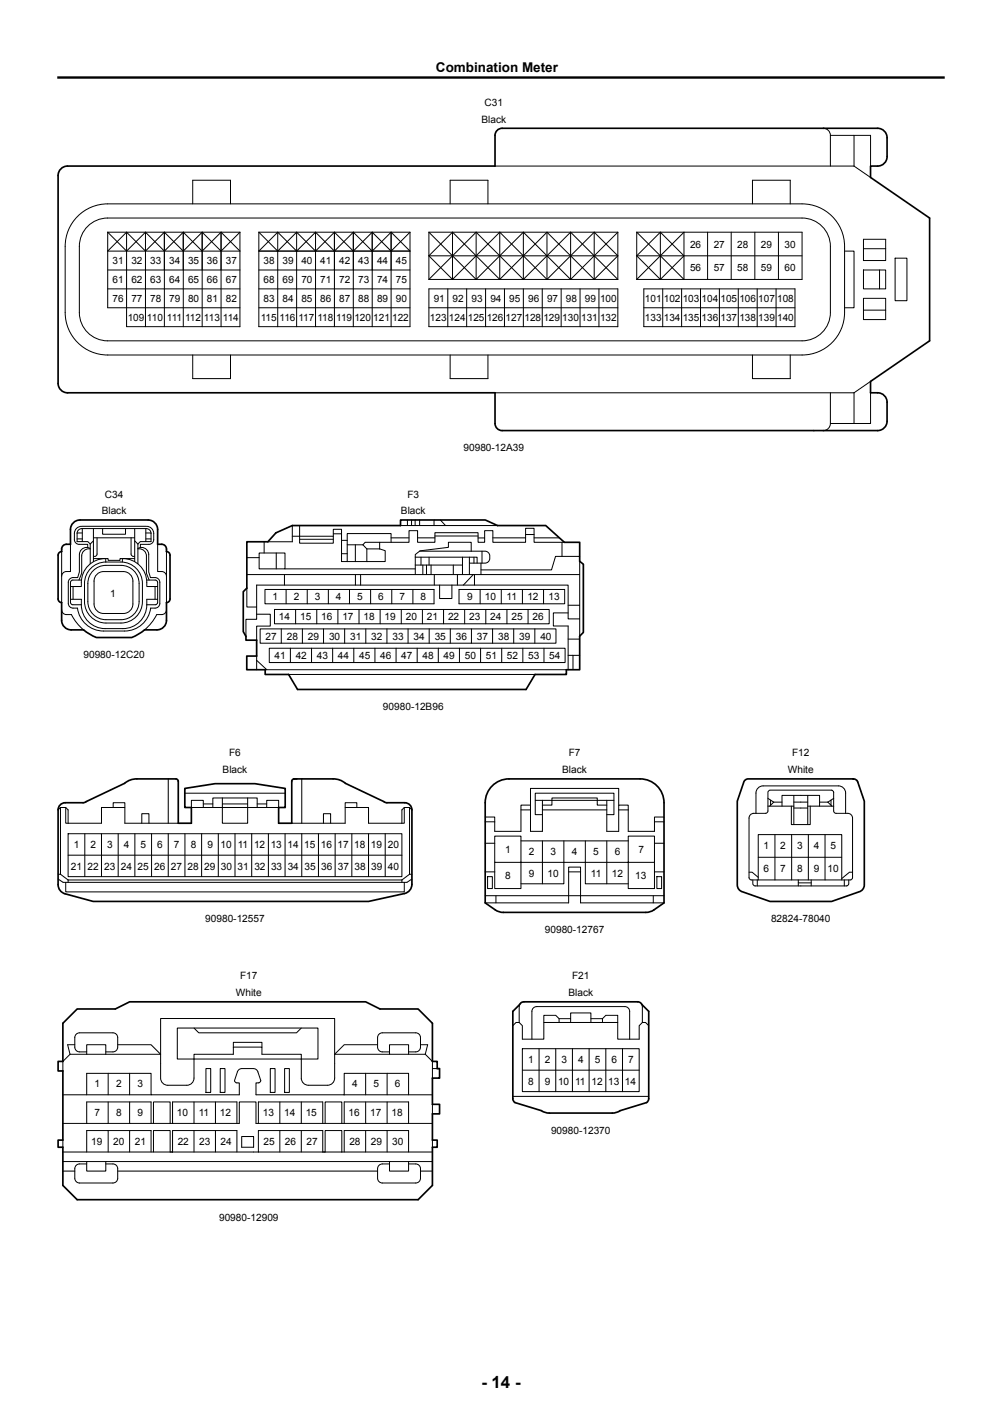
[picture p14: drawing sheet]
<svg xmlns="http://www.w3.org/2000/svg" width="210mm" height="297mm" viewBox="0 0 210 297" stroke-linecap="round" stroke-linejoin="round" font-family="sans-serif">
<defs><g id="words">
<text font-size="3.5" x="100.9" y="290.9">- 14 -</text>
<text font-size="2.8" x="91.4" y="15.1">Combination Meter</text>
<g font-size="2.1">
<text x="101.6" y="22.2">C31</text>
<text x="100.9" y="25.7">Black</text>
<text x="144.6" y="51.9">26</text>
<text x="149.6" y="51.9">27</text>
<text x="154.5" y="51.9">28</text>
<text x="159.5" y="51.9">29</text>
<text x="164.4" y="51.9">30</text>
<text x="23.6" y="55.3">31</text>
<text x="23.6" y="59.3">61</text>
<text x="27.5" y="55.3">32</text>
<text x="27.5" y="59.3">62</text>
<text x="31.5" y="55.3">33</text>
<text x="31.5" y="59.3">63</text>
<text x="35.5" y="55.3">34</text>
<text x="35.5" y="59.3">64</text>
<text x="39.4" y="55.3">35</text>
<text x="39.4" y="59.3">65</text>
<text x="43.4" y="55.3">36</text>
<text x="43.4" y="59.3">66</text>
<text x="47.3" y="59.3">67</text>
<text x="47.3" y="55.3">37</text>
<text x="55.3" y="59.3">68</text>
<text x="55.3" y="55.3">38</text>
<text x="59.2" y="59.3">69</text>
<text x="59.2" y="55.3">39</text>
<text x="63.2" y="59.3">70</text>
<text x="63.2" y="55.3">40</text>
<text x="67.1" y="59.3">71</text>
<text x="67.1" y="55.3">41</text>
<text x="71.1" y="59.3">72</text>
<text x="71.1" y="55.3">42</text>
<text x="75.1" y="59.3">73</text>
<text x="75.1" y="55.3">43</text>
<text x="79" y="59.3">74</text>
<text x="79" y="55.3">44</text>
<text x="83" y="59.3">75</text>
<text x="83" y="55.3">45</text>
<text x="144.6" y="56.9">56</text>
<text x="149.6" y="56.9">57</text>
<text x="154.5" y="56.9">58</text>
<text x="159.5" y="56.9">59</text>
<text x="164.4" y="56.9">60</text>
<text x="23.6" y="63.2">76</text>
<text x="27.5" y="63.2">77</text>
<text x="31.5" y="63.2">78</text>
<text x="35.5" y="63.2">79</text>
<text x="39.4" y="63.2">80</text>
<text x="43.4" y="63.2">81</text>
<text x="47.3" y="63.2">82</text>
<text x="55.3" y="63.2">83</text>
<text x="59.2" y="63.2">84</text>
<text x="63.2" y="63.2">85</text>
<text x="67.1" y="63.2">86</text>
<text x="71.1" y="63.2">87</text>
<text x="75.1" y="63.2">88</text>
<text x="79" y="63.2">89</text>
<text x="83" y="63.2">90</text>
<text x="90.9" y="63.2">91</text>
<text x="94.9" y="63.2">92</text>
<text x="98.8" y="63.2">93</text>
<text x="102.8" y="63.2">94</text>
<text x="106.7" y="63.2">95</text>
<text x="110.7" y="63.2">96</text>
<text x="114.7" y="63.2">97</text>
<text x="118.6" y="63.2">98</text>
<text x="122.6" y="63.2">99</text>
<text x="125.8" y="63.2">100</text>
<text x="135.2" y="63.2">101</text>
<text x="139.1" y="63.2">102</text>
<text x="143.1" y="63.2">103</text>
<text x="147" y="63.2">104</text>
<text x="151" y="63.2">105</text>
<text x="155" y="63.2">106</text>
<text x="158.9" y="63.2">107</text>
<text x="162.9" y="63.2">108</text>
<text x="26.8" y="67.2">109</text>
<text x="30.8" y="67.2">110</text>
<text x="35" y="67.2">111</text>
<text x="38.8" y="67.2">112</text>
<text x="42.8" y="67.2">113</text>
<text x="46.7" y="67.2">114</text>
<text x="54.6" y="67.2">115</text>
<text x="58.6" y="67.2">116</text>
<text x="62.6" y="67.2">117</text>
<text x="66.5" y="67.2">118</text>
<text x="70.5" y="67.2">119</text>
<text x="74.3" y="67.2">120</text>
<text x="78.2" y="67.2">121</text>
<text x="82.2" y="67.2">122</text>
<text x="90.1" y="67.2">123</text>
<text x="94.1" y="67.2">124</text>
<text x="98" y="67.2">125</text>
<text x="102" y="67.2">126</text>
<text x="106" y="67.2">127</text>
<text x="109.9" y="67.2">128</text>
<text x="113.9" y="67.2">129</text>
<text x="117.8" y="67.2">130</text>
<text x="121.8" y="67.2">131</text>
<text x="125.8" y="67.2">132</text>
<text x="135.2" y="67.2">133</text>
<text x="139.1" y="67.2">134</text>
<text x="143.1" y="67.2">135</text>
<text x="147" y="67.2">136</text>
<text x="151" y="67.2">137</text>
<text x="155" y="67.2">138</text>
<text x="158.9" y="67.2">139</text>
<text x="162.9" y="67.2">140</text>
<text x="97.1" y="94.6">90980-12A39</text>
<text x="21.3" y="107.8">Black</text>
<text x="22" y="104.3">C34</text>
<text x="84" y="107.8">Black</text>
<text x="85.4" y="104.3">F3</text>
<text x="23.1" y="125.1">1</text>
<text x="57.1" y="125.8">1</text>
<text x="61.6" y="125.8">2</text>
<text x="66" y="125.8">3</text>
<text x="70.4" y="125.8">4</text>
<text x="74.8" y="125.8">5</text>
<text x="79.3" y="125.8">6</text>
<text x="83.7" y="125.8">7</text>
<text x="88.1" y="125.8">8</text>
<text x="97.9" y="125.8">9</text>
<text x="101.6" y="125.8">10</text>
<text x="106.2" y="125.8">11</text>
<text x="110.5" y="125.8">12</text>
<text x="115" y="125.8">13</text>
<text x="58.5" y="130">14</text>
<text x="62.9" y="130">15</text>
<text x="67.3" y="130">16</text>
<text x="71.8" y="130">17</text>
<text x="76.2" y="130">18</text>
<text x="80.6" y="130">19</text>
<text x="85" y="130">20</text>
<text x="89.5" y="130">21</text>
<text x="93.9" y="130">22</text>
<text x="98.3" y="130">23</text>
<text x="102.8" y="130">24</text>
<text x="107.2" y="130">25</text>
<text x="111.6" y="130">26</text>
<text x="17.5" y="138">90980-12C20</text>
<text x="55.7" y="134.1">27</text>
<text x="60.1" y="134.1">28</text>
<text x="64.5" y="134.1">29</text>
<text x="69" y="134.1">30</text>
<text x="73.4" y="134.1">31</text>
<text x="77.8" y="134.1">32</text>
<text x="82.2" y="134.1">33</text>
<text x="86.7" y="134.1">34</text>
<text x="91.1" y="134.1">35</text>
<text x="95.5" y="134.1">36</text>
<text x="100" y="134.1">37</text>
<text x="104.4" y="134.1">38</text>
<text x="108.8" y="134.1">39</text>
<text x="113.2" y="134.1">40</text>
<text x="57.5" y="138.1">41</text>
<text x="62" y="138.1">42</text>
<text x="66.4" y="138.1">43</text>
<text x="70.8" y="138.1">44</text>
<text x="75.3" y="138.1">45</text>
<text x="79.7" y="138.1">46</text>
<text x="84.1" y="138.1">47</text>
<text x="88.5" y="138.1">48</text>
<text x="93" y="138.1">49</text>
<text x="97.4" y="138.1">50</text>
<text x="101.8" y="138.1">51</text>
<text x="106.3" y="138.1">52</text>
<text x="110.7" y="138.1">53</text>
<text x="115.1" y="138.1">54</text>
<text x="80.3" y="148.9">90980-12B96</text>
<text x="48" y="158.6">F6</text>
<text x="119.2" y="158.6">F7</text>
<text x="166" y="158.6">F12</text>
<text x="46.7" y="162.1">Black</text>
<text x="117.8" y="162.1">Black</text>
<text x="165.1" y="162.1">White</text>
<text x="15.5" y="177.8">1</text>
<text x="19" y="177.8">2</text>
<text x="22.5" y="177.8">3</text>
<text x="26" y="177.8">4</text>
<text x="29.5" y="177.8">5</text>
<text x="33" y="177.8">6</text>
<text x="36.5" y="177.8">7</text>
<text x="40" y="177.8">8</text>
<text x="43.5" y="177.8">9</text>
<text x="46.2" y="177.8">10</text>
<text x="49.8" y="177.8">11</text>
<text x="53.2" y="177.8">12</text>
<text x="56.7" y="177.8">13</text>
<text x="60.2" y="177.8">14</text>
<text x="63.7" y="177.8">15</text>
<text x="67.2" y="177.8">16</text>
<text x="70.7" y="177.8">17</text>
<text x="74.2" y="177.8">18</text>
<text x="77.7" y="177.8">19</text>
<text x="81.3" y="177.8">20</text>
<text x="105.9" y="178.8">1</text>
<text x="110.9" y="179.3">2</text>
<text x="115.4" y="179.3">3</text>
<text x="119.8" y="179.3">4</text>
<text x="124.3" y="179.3">5</text>
<text x="128.8" y="179.3">6</text>
<text x="133.8" y="178.8">7</text>
<text x="160" y="178">1</text>
<text x="163.5" y="178">2</text>
<text x="167" y="178">3</text>
<text x="170.5" y="178">4</text>
<text x="174" y="178">5</text>
<text x="14.8" y="182.3">21</text>
<text x="18.3" y="182.3">22</text>
<text x="21.8" y="182.3">23</text>
<text x="25.3" y="182.3">24</text>
<text x="28.8" y="182.3">25</text>
<text x="32.3" y="182.3">26</text>
<text x="35.8" y="182.3">27</text>
<text x="39.3" y="182.3">28</text>
<text x="42.8" y="182.3">29</text>
<text x="46.3" y="182.3">30</text>
<text x="49.8" y="182.3">31</text>
<text x="53.3" y="182.3">32</text>
<text x="56.8" y="182.3">33</text>
<text x="60.3" y="182.3">34</text>
<text x="63.8" y="182.3">35</text>
<text x="67.3" y="182.3">36</text>
<text x="70.8" y="182.3">37</text>
<text x="74.3" y="182.3">38</text>
<text x="77.8" y="182.3">39</text>
<text x="81.3" y="182.3">40</text>
<text x="105.9" y="184.3">8</text>
<text x="110.9" y="183.8">9</text>
<text x="114.8" y="183.8">10</text>
<text x="123.8" y="183.8">11</text>
<text x="128.2" y="183.8">12</text>
<text x="133.1" y="184.3">13</text>
<text x="160" y="182.8">6</text>
<text x="163.5" y="182.8">7</text>
<text x="167" y="182.8">8</text>
<text x="170.5" y="182.8">9</text>
<text x="173.4" y="182.8">10</text>
<text x="43" y="193.3">90980-12557</text>
<text x="114.2" y="195.6">90980-12767</text>
<text x="161.6" y="193.3">82824-78040</text>
<text x="49.4" y="208.8">White</text>
<text x="50.3" y="205.3">F17</text>
<text x="119.1" y="208.8">Black</text>
<text x="119.9" y="205.3">F21</text>
<text x="19.8" y="227.9">1</text>
<text x="24.3" y="227.9">2</text>
<text x="28.8" y="227.9">3</text>
<text x="73.8" y="227.9">4</text>
<text x="78.3" y="227.9">5</text>
<text x="82.8" y="227.9">6</text>
<text x="110.7" y="222.9">1</text>
<text x="110.7" y="227.4">8</text>
<text x="114.2" y="222.9">2</text>
<text x="114.2" y="227.4">9</text>
<text x="117" y="227.4">10</text>
<text x="117.7" y="222.9">3</text>
<text x="120.5" y="227.4">11</text>
<text x="121.2" y="222.9">4</text>
<text x="123.9" y="227.4">12</text>
<text x="124.7" y="222.9">5</text>
<text x="127.4" y="227.4">13</text>
<text x="128.2" y="222.9">6</text>
<text x="130.9" y="227.4">14</text>
<text x="131.7" y="222.9">7</text>
<text x="19.8" y="233.9">7</text>
<text x="24.3" y="233.9">8</text>
<text x="28.8" y="233.9">9</text>
<text x="37.1" y="233.9">10</text>
<text x="41.7" y="233.9">11</text>
<text x="46.1" y="233.9">12</text>
<text x="55.1" y="233.9">13</text>
<text x="59.6" y="233.9">14</text>
<text x="64.1" y="233.9">15</text>
<text x="73.1" y="233.9">16</text>
<text x="77.6" y="233.9">17</text>
<text x="82.1" y="233.9">18</text>
<text x="19.1" y="239.9">19</text>
<text x="23.8" y="239.9">20</text>
<text x="28.2" y="239.9">21</text>
<text x="37.2" y="239.9">22</text>
<text x="41.7" y="239.9">23</text>
<text x="46.2" y="239.9">24</text>
<text x="55.2" y="239.9">25</text>
<text x="59.7" y="239.9">26</text>
<text x="64.2" y="239.9">27</text>
<text x="73.2" y="239.9">28</text>
<text x="77.7" y="239.9">29</text>
<text x="82.2" y="239.9">30</text>
<text x="115.5" y="237.7">90980-12370</text>
<text x="45.9" y="255.8">90980-12909</text>
</g>
</g></defs>
<g fill="none" stroke="#000" stroke-width=".21">
<path d="M103.7 34.8h75.3M172.6 26.9a1.48 1.48 0 0 1 1.4 1.5M174 28.4v6.4M174 28.4h8.5v6.4M179 28.4v6.4M179 34.8l3.4 2.4M16.3 45.3a8.9 8.9 0 0 1 6.3-2.6h145.5a8.9 8.9 0 0 1 8.9 8.9v13.9a8.9 8.9 0 0 1-8.9 8.9h-145.5a8.9 8.9 0 0 1-8.9-8.9v-13.9a8.9 8.9 0 0 1 2.6-6.3zM18.4 47.4a5.9 5.9 0 0 1 4.2-1.7h145.5a5.9 5.9 0 0 1 5.9 5.9v13.9a5.9 5.9 0 0 1-5.9 5.9h-145.5a5.9 5.9 0 0 1-6-5.9v-13.9a5.9 5.9 0 0 1 1.8-4.2zM22.6 48.7v15.8h27.7M22.6 56.6h27.7M22.6 48.7h27.7M26.5 48.7v19.8h23.8v-19.8"/>
<path d="M26.5 48.7l-3.9 3.9h27.7l-4-3.9M30.5 48.7v19.8M30.5 48.7l3.9 3.9 4-3.9M30.5 48.7l-4 3.9-3.9-3.9M34.4 48.7v19.8M34.4 48.7l-3.9 3.9-4-3.9M38.4 48.7v19.8M40.4 42.7v-4.9h7.9v4.9M42.4 48.7v19.8M42.4 48.7l-4 3.9-4-3.9M46.3 48.7v19.8M46.3 48.7l-3.9 3.9-4-3.9"/>
<path d="M50.3 48.7l-4 3.9-3.9-3.9M54.2 48.7v19.8h31.7v-19.8M54.2 56.6h31.7M54.2 48.7h31.7M58.2 48.7l-4 3.9h31.7l-3.9-3.9M58.2 48.7v19.8M62.2 48.7v19.8M62.2 48.7l-4 3.9-4-3.9M66.1 48.7v19.8M66.1 48.7l-3.9 3.9-4-3.9M70.1 48.7v19.8M70.1 48.7l-4 3.9-3.9-3.9"/>
<path d="M74 48.7v19.8M74 48.7l-3.9 3.9-4-3.9M78 48.7v19.8M78 48.7l-4 3.9-3.9-3.9M82 48.7v19.8M82 48.7l-4 3.9-4-3.9M85.9 48.7l-3.9 3.9-4-3.9M89.9 48.7h39.6M89.9 58.6h39.6M89.9 53.6h39.6M89.9 48.7v9.9M89.9 48.7l9.9 9.9"/>
<path d="M89.9 53.6l4.9 5M94.3 42.7v-4.9h8v4.9M94.8 48.7v9.9M94.8 48.7l-4.9 4.9M94.8 48.7l9.9 9.9M99.8 48.7v9.9M99.8 48.7l-9.9 9.9M99.8 48.7l9.9 9.9M104.7 48.7v9.9M104.7 48.7l-9.9 9.9M104.7 48.7l9.9 9.9M109.7 48.7v9.9"/>
<path d="M109.7 48.7l-9.9 9.9M109.7 48.7l9.9 9.9M114.6 48.7v9.9M114.6 48.7l-9.9 9.9M114.6 48.7l9.9 9.9M119.6 48.7v9.9M119.6 48.7l-9.9 9.9M119.6 48.7l9.9 9.9M124.5 48.7v9.9M124.5 48.7l-9.9 9.9M124.5 48.7l5 4.9M129.5 48.7v9.9"/>
<path d="M129.5 48.7l-9.9 9.9M129.5 53.6l-5 5M133.4 48.7h34.7v9.9h-34.7M133.4 53.6h34.7M133.4 48.7l9.9 9.9v-9.9l-9.9 9.9M133.4 48.7v9.9M133.4 53.6l5 5M138.4 48.7v9.9M138.4 48.7l-5 4.9M138.4 48.7l4.9 4.9-4.9 5M148.3 48.7v9.9M153.2 48.7v9.9"/>
<path d="M157.7 42.7v-4.9h7.9v4.9M158.2 48.7v9.9M163.1 48.7v9.9M177 52.6h2v11.9h-2M181 56.6h4.6v3.9h-4.6zM181 52.1h4.6M181 50.2h4.6v4.4h-4.6zM184.3 56.6v3.9M187.6 54.1h2.5v8.9h-2.5zM22.6 60.5h27.7M40.4 74.4v5h7.9v-5M54.2 64.5h31.7"/>
<path d="M54.2 60.5h31.7M89.9 60.5h39.6v8h-39.6zM89.9 64.5h39.6M93.8 60.5v8M94.3 74.4v5h8v-5M97.8 60.5v8M101.8 60.5v8M105.7 60.5v8M109.7 60.5v8M113.6 60.5v8M117.6 60.5v8M121.6 60.5v8"/>
<path d="M125.5 60.5v8M134.9 60.5h31.7v8h-31.7zM134.9 64.5h31.7M138.9 60.5v8M142.9 60.5v8M146.8 60.5v8M150.8 60.5v8M154.7 60.5v8M157.7 74.4v5h7.9v-5M158.7 60.5v8M162.7 60.5v8M181 62.5h4.6v4.5h-4.6z"/>
<path d="M181 65h4.6M182.5 79.9l-3.5 2.4M103.7 82.3h75.3M174 88.8a1.48 1.48 0 0 1-1.4 1.4M174 82.3v6.5M179 82.3v6.5M182.5 82.3v6.5h-8.5M12.9 115.6v10.7M14.8 114.1v5.7h-.9a1 1 0 0 0-1 1M16.2 113h1M16.2 111.7h1M17.2 110.8v2.7"/>
<path d="M18.4 114.8v-.7h-1.8a1 1 0 0 1-1-1 2.32 2.32 0 0 1 .6-2.5l.9-.3h13.6a1.5 1.5 0 0 1 1.5 1.5v1.3a1 1 0 0 1-1 1h-1.8v.7M18.8 119.4a4.5 4.5 0 0 1 3.4-1.6 8.2 8.2 0 0 1 5.4 .6 4.5 4.5 0 0 1 2.3 3.9v3.8a4.5 4.5 0 0 1-4.5 4.5 8.2 8.2 0 0 1-5.5-.6 4.5 4.5 0 0 1-2.2-3.9v-3.8a4.5 4.5 0 0 1 1.1-2.9zM18.9 115a1.5 1.5 0 0 0-2.3 1.2v3.7l-.3 1.2h-1a1 1 0 0 0-1 1v4.4a1 1 0 0 0 1 1h.9a5.5 5.5 0 0 0 5.5 4.8h2.2a7.5 7.5 0 0 0 5.5-1.1 5.5 5.5 0 0 0 2.2-3.7M18.9 115.1l-.1-.1a1.5 1.5 0 0 0-1.7 1.5v3.6l-.5 1.5M18.9 114v4.2M18.9 114l-.5-.5h-2.2v-1.7a1 1 0 0 1 1-1h13.5a1 1 0 0 1 1 1v1.7h-2.3l-.5 .5M19.5 119.6a3.8 3.8 0 0 1 2.7-1.1h3.2a3.8 3.8 0 0 1 3.8 3.8v3.8a3.8 3.8 0 0 1-3.8 3.8h-3.2a3.8 3.8 0 0 1-3.8-3.8v-3.8a3.8 3.8 0 0 1 1.1-2.7zM19.6 113.4l-.7 .6M19.6 117.1h3.1v.3h2.5v-.3h3M19.6 112.7h8.6M19.6 110.8v6.9M20.3 112.7v3.4a.5 .5 0 0 1-.7 .5"/>
<path d="M21.5 110.8v1.2h4.8v-1.2M22 117.1a5.1 5.1 0 0 0-5 5.8h-2.2M22.2 117.1v.7M25.7 117.1v.7M25.8 117.1a5.1 5.1 0 0 1 5 5.8h2.2M27.5 112.7v3.4a.5 .5 0 0 0 .7 .5M28.2 110.8v6.9M28.2 113.4l.7 .6M28.9 114v4.2M28.9 115a1.5 1.5 0 0 1 2.3 1.2v3.7l.3 1.2h1a1 1 0 0 1 1 1v4.4a1 1 0 0 1-1 1h-.9M28.9 115.1l.1-.1a1.5 1.5 0 0 1 1.7 1.5v3.6l.6 1.5M30.6 113h1.1"/>
<path d="M30.6 111.7h1M30.6 110.8v2.7M33 114.1v5.7h.9a1 1 0 0 1 1 1M34.9 115.6v10.7M51.7 116.9h2.6M54.3 115.9h5.4v3.3h-5.4zM55.4 113.6v2.3M57.9 115.9v3.3M59.7 119.2h27.3M61.3 110.2v3.4h-5.2M61.3 112.4h8.6M62.8 110.2v3.7h7.1v-3h1.7v6.8h9.1v-2.3l-1.1-.4"/>
<path d="M62.8 113h7.1M69.9 111.9h1.7M71.6 113.3h1.2M71.6 116.1h1.2M72.8 114.2h3.3M74.5 114.2v3.5M76.1 114.2l.8 .8M76.9 115v2.7M76.9 115h2.7M79.6 113.7v1.3M82 113.7v-1.9h-9.2v5.9M82 112.7h3.7"/>
<path d="M83.9 110.2h20.4M85.4 109v1.2M86.3 109v1.2M87 109v1.2M87 118.4h9.9M87 116.8h13v1.2M87.5 112.7h3.7M87.9 115.5h10.9M87.9 109v1.2M88.2 116.8v1.6M88.6 118.4v2M89.4 118.4v2"/>
<path d="M89.9 116.8v1.6M90.3 118.4v2M91 109v1.2M91.2 112.3h9M92.3 109l1.1 1.2M95 118.4v2M96.9 116.8v3.6M98.4 116.8v3.6M98.8 115.5h2.8a1.28 1.28 0 0 1 1.1 1.3 1.28 1.28 0 0 1-1.1 1.2h-3.2M98.8 115.5v-1.8h-4.8v1l-6 .8-1 .7v4.2M99.3 116.8v1.2M100.2 112.7h1.4"/>
<path d="M100.8 118v2.4M101 115.5v2.5M103.3 112.7h6.9M110.2 112h1.7M111.9 112.7h5.3M117.8 113.7v2.9M118.3 113.7h-6.4v-3h-1.7v3h-6.9v-2.5h-1.7v2.5h-1.4v-2.1h-9v2.1h-3.7v-2.5h-1.8v2.5h-9.2l-.4 .5M121.5 117.7v15.6M121.5 116.6h-5.1l-.8 2.8h-14.8M12.9 127.8a1 1 0 0 0 1 1h1.1l.9 1.5 1.6 1.7M14.8 125.6h2.2v1.2M15.3 122.9v2.7"/>
<path d="M17 126.8a5 5 0 0 0 5 5h1.9a6.5 6.5 0 0 0 5.1-1.2 5 5 0 0 0 1.8-3.8M17.1 121.6h-1.8l-.5 .2v.3v4.4l.5 .3h1.7M20.3 120.4l.9-.5 .5-.1h4.2a2 2 0 0 1 2 2v4.8a2 2 0 0 1-2 2h-4.2a2 2 0 0 1-2-2v-4.8l.1-.5zM30.7 121.6h1.8h.3l.2 .5v4.4l-.5 .3h-1.7M32.5 122.9v2.7M33 125.6h-2.2v1.2M34.9 127.8a1 1 0 0 1-1 1h-1.1l-.9 1.5-1.6 1.7M51.7 123.3v3.9h2.1M51.7 120.4h69.8M53.8 128.7h2.8v2.5h-2.8v3M53.8 138.4l2.1 2M53.8 137.5v2.9"/>
<path d="M54.5 131.8h62v3h-62zM55.5 123.6h35.5v3h-35.5zM56.4 135.9h62v3h-62zM57.5 127.7h57.6v3h-57.6zM58.9 131.8v3M59.6 120.4v2.2M60 123.6v3M60.9 135.9v3M62 127.7v3M63.4 131.8v3M64.4 123.6v3M65.3 135.9v3"/>
<path d="M66.4 127.7v3M67.8 131.8v3M68.8 123.6v3M69.7 135.9v3M70.8 127.7v3M72.2 131.8v3M73.2 123.6v3M74.1 135.9v3M74.5 120.4v2.2M75.2 127.7v3M75.6 120.4v2.2M76.7 131.8v3"/>
<path d="M77.7 123.6v3M78.6 135.9v3M79.7 127.7v3M81.1 131.8v3M82.1 123.6v3M83 135.9v3M84.1 127.7v3M85.5 131.8v3M86.5 123.6v3M87.4 135.9v3M88.5 127.7v3M89.9 131.8v3"/>
<path d="M91 120.4v2.2M91.9 135.9v3M92.1 122.6v2.8h2.6v-2.8M93 127.7v3M94.4 131.8v3M95.9 120.4v2.2M96.2 123.6h22.1v3h-22.1zM96.3 135.9v3M97.4 127.7v3M98.8 131.8v3M99.2 120.4l-2.1 2.2M99.4 120.4v2.2"/>
<path d="M100.6 123.6v3M100.7 135.9v3M101.8 127.7v3M103.2 131.8v3M105.1 123.6v3M105.1 135.9v3M106.2 127.7v3M107.7 131.8v3M109.5 123.6v3M109.6 135.9v3M110.7 127.7v3M112.1 131.8v3"/>
<path d="M113.9 123.6v3M114 135.9v3M119.1 128.5h-3.1v2.7h3.1v9.2M119.1 126.9h2.4M119.1 134h2.4M119.1 137.4h2.4M120.1 137.4v3M121.5 129.7h-2.4v-7.1h-65.3v7.2h-2.3v3.6M55.6 140.4h63.1M60.5 141.4h51.6M12.2 169.8l.5-.5h1.1l.5 .5v2.7M12.7 169.3v13.9"/>
<path d="M13.8 169.3v3.2h.5M14.3 174.7h69.9v9h-69.9zM14.3 172.5h7v-3.2h4.9v3.2h11.2M14.3 179.2h69.9M17.8 174.7v9M21.3 174.7v9M23.7 169.3v-1h2.5v1M24.8 174.7v9M28.3 174.7v9M29.7 172.5v-2h1.5v2M31.8 174.7v9M35.3 163.3v9.2"/>
<path d="M35.3 174.7v9M38.7 166.3h21.1M38.8 174.7v9M42.3 174.7v9M42.6 169.3v-1.5h-2.5v1.5h18.3v-1.5h-2.5v1.5M42.6 168.5h2M44.6 169.3v-2h9.3v2M45.8 174.7v9M46.6 167.3v5.2h5.3v-5.2M46.6 168.5h5.3M49.3 174.7v9M52.8 174.7v9"/>
<path d="M53.9 168.5h2M56.2 174.7v9M59.7 174.7v9M61.1 172.5h11.2v-3.2h4.9v3.2h7M63.2 163.3v9.2M63.2 174.7v9M66.7 174.7v9M67.8 172.5v-2h1.5v2M70.2 174.7v9M72.3 169.3v-1h2.5v1M73.7 174.7v9M77.2 174.7v9"/>
<path d="M80.7 174.7v9M84.7 169.3v3.2h-.5M85.8 169.3v13.9M86.3 169.8l-.5-.5h-1.1l-.5 .5v2.7M101.7 172.2h2M101.7 176.7h2M109.2 176.2h22.5M109.2 169.8h2M111.2 168.8v-3.5h18.5v3.5M112.2 167.8h16.5M113.7 167.8v6.4h-2.5v-5.4h-2v5.4h-5.5v-3h-2M113.7 170.7h-1.5v-4.4h16.5v4.4h-1.5"/>
<path d="M113.7 168.8h2v-1.5h9.5v1.5h2M113.7 176.2v9M113.7 169.8h13.5M118.2 176.2v9h-9M122.7 176.2v9h9M127.2 167.8v6.4h2.5v-5.4h2v5.4h5.5v-3h2M127.2 176.2v9M129.7 169.8h2M137.2 172.2h2M137.2 176.7h2M158.4 170.5v-4.3a1.5 1.5 0 0 1 1.5-1.5h15.8a1.5 1.5 0 0 1 1.5 1.5v4.3M158.9 179.7h17.5"/>
<path d="M160.9 167.3l1.3 .8M160.9 169h5.5M161.2 165.7h13.3l.2 .4 .1 4.1 .4 .3h2.5a1 1 0 0 1 1 1v12.4l-.3 .5h-.2h-21l-.2-.5v-12.4a1 1 0 0 1 1-1h2.4l.5-.3v-4.1zM161.5 167.7v1.1M162.2 168.1l-.9 .9M162.2 168.1h1.7M162.4 174.9v9.5M163.9 169v-2.3h7.9v2.3M165.9 169v3.8h3.9v-3.8M165.9 174.9v9.5M166.4 168.1h2.9M166.4 166.7v6.1"/>
<path d="M166.4 169.4h2.9M169.3 169h5.4M169.3 166.7v6.1M169.4 174.9v9.5M171.8 168.1h1.7M172.9 174.9v9.5M173.5 168.1l.8 .9M174.2 167.7v1.1M174.7 167.3l-1.2 .8M12.2 184.2l1 .7h72.1l1-.7M12.2 183.2h.5M12.7 183.2l1.6 1.2"/>
<path d="M13.8 184.9v2h70.9v-2M14.3 184.4v.5M14.3 184.4h69.9M84.2 184.4v.5M85.8 183.2h.5M85.8 183.2l-1.6 1.2M101.7 189.2h17.5v-7.5h2.5v7.5h17.5M101.7 182.7h2M101.7 187.7h37.5M102.2 183.7h1v2.5h-1zM103.7 180.7v5.5h5.5v-11h-5.5v5.5h33.5v-5.5h-5.5v11h5.5v-5.5M103.9 187.7v1.5"/>
<path d="M119.2 182.7h2.5M136.9 187.7v1.5M137.2 182.7h2M137.7 183.7h1v2.5h-1zM157 182.8h.6l1.3 1.1M157.8 184.4v1l.5 .3h19.1l.4-.3 .1-1M158.7 184.4v1.3M158.9 184.4v-9.5h17.5v9.5M167.3 184.4v1.3M167.3 185h2.7M170 184.4v1.3M176.9 184.4v1.3"/>
<path d="M178.7 182.8h-.7l-1.6 1.3M15.7 219h-1.5l.5 2M24.7 219h7l2 2h-19M40.7 215.5l1 1h20.4l1-1M48.9 219.5v-1h6v1M79.1 219h-7l-2 2h19M88.1 219h1.5l-.5 2M107.5 215l.6-.7h.7l.7 .7v2.8h4.5v-3.5h15.5v3.5h4.5v-2.8l.6-.7h.7l.7 .7M108.9 210.5l-.1 3.8M109.5 219.8h24.5v9h-24.5zM111.5 217.8v-5.8a1 1 0 0 1 1-1h18.5a1 1 0 0 1 1 1v5.8M113 219.8v9"/>
<path d="M116.5 219.8v9M117.2 214.3v-.8l-.7-.7h-2.5v1.5M117.2 213.5h2.4M119.6 214.3v-2h4.2v2M120 219.8v9M123.5 219.8v9M123.8 213.5h2.5M126.3 214.3v-.8l.7-.7h2.5v1.5M127 219.8v9M130.5 219.8v9M134.5 210.5l.1 3.8M13.2 235.5h37v-4.5h3.5v4.5h36.9"/>
<path d="M13.2 229.5h18.5M13.2 239v1.5M14.7 221l-1.5 1.5v2M18.2 220.5h-1.5a1 1 0 0 1-1-1v-2a1 1 0 0 1 1-1h7a1 1 0 0 1 1 1v2a1 1 0 0 1-1 1h-1.5M18.2 229.5v-4.5h13.5v4.5h18.5v-2.5l-.8-.1-.2-.4 .6-1.8a.98 .98 0 0 1 .9-.7h2.4a.98 .98 0 0 1 .9 .7l.6 1.8-.2 .4-.7 .1v2.5h36.9M18.2 221v-2h4v2M18.2 235.5v-4.5h13.5v4.5M22.7 225v4.5M22.7 231v4.5M22.7 237v4.5M27.2 225v4.5M27.2 231v4.5"/>
<path d="M27.2 237v4.5M32.2 235.5v-4.5h3.5v4.5M36.2 235.5v-4.5h13.5v4.5M40.7 222v4a1.5 1.5 0 0 1-1.5 1.5h-4a1.5 1.5 0 0 1-1.5-1.5v-12.5h36.4v12.5a1.5 1.5 0 0 1-1.5 1.5h-4a1.5 1.5 0 0 1-1.5-1.5v-4M40.7 222h-3.5v-6.5h29.4v6.5h-3.5M40.7 222v-1h8.2v-1.5h6v1.5h8.2v1M40.7 231v4.5M40.7 237v4.5M40.7 222h22.4M43.2 224h1v5h-1zM45.2 231v4.5M45.2 237v4.5"/>
<path d="M46.2 224h1v5h-1zM50.7 238.2h2.5v2.3h-2.5zM54.1 235.5v-4.5h13.5v4.5M56.6 224h1v5h-1zM58.6 231v4.5M58.6 237v4.5M59.6 224h1v5h-1zM63.1 231v4.5M63.1 237v4.5M68.1 235.5v-4.5h3.5v4.5M72.1 229.5v-4.5h13.5v4.5M72.1 235.5v-4.5h13.5v4.5"/>
<path d="M76.6 225v4.5M76.6 231v4.5M76.6 237v4.5M81.1 225v4.5M81.1 231v4.5M81.1 237v4.5M81.6 220.5h-1.5a1 1 0 0 1-1-1v-2a1 1 0 0 1 1-1h7a1 1 0 0 1 1 1v2a1 1 0 0 1-1 1h-1.5M81.6 221v-2h4v2M89.1 221l1.5 1.5v3.5M90.6 231.5v2M90.6 239v1.5M90.6 224h1"/>
<path d="M107.5 229.8h28.5M109.5 224.3h24.5M13.2 241.5h77.4M13.2 243.5h77.4M13.2 245.5h2.5M18.2 244h-1.5a1 1 0 0 0-1 1v2a1 1 0 0 0 1 1h7a1 1 0 0 0 1-1v-2a1 1 0 0 0-1-1h-1.5M18.2 243.5v2h4v-2M18.2 241.5v-4.5h13.5v4.5M24.7 245.5h54.4M32.2 241.5v-4.5h3.5v4.5M36.2 241.5v-4.5h13.5v4.5M54.1 241.5v-4.5h13.5v4.5"/>
<path d="M68.1 241.5v-4.5h3.5v4.5M72.1 241.5v-4.5h13.5v4.5M81.6 244h-1.5a1 1 0 0 0-1 1v2a1 1 0 0 0 1 1h7a1 1 0 0 0 1-1v-2a1 1 0 0 0-1-1h-1.5M81.6 243.5v2h4v-2M88.1 245.5h2.5"/>
</g>
<path d="M12.8 35.4l.8-.5 .6-.1h89.5v-6.4a1.48 1.48 0 0 1 1.5-1.5h78.7a1.98 1.98 0 0 1 2 2v1.9a3.6 3.6 0 0 1-.6 3.4 3.1 3.1 0 0 1-2.8 .6l-.1 2.4 12.4 8.5v25.7l-12.3 8.5v2.4a2.87 2.87 0 0 1 3.1 1l.3 1v2a3.6 3.6 0 0 1-.6 3.4l-.8 .5h-.6h-78.7a1.48 1.48 0 0 1-1.5-1.4v-6.5h-89.5a1.98 1.98 0 0 1-2-2v-43.5v-.5zM15.4 109.6l.8-.5 .6-.1h14.2a2 2 0 0 1 2 2v3.1h.9a1.13 1.13 0 0 1 1 1.5 .75 .75 0 0 1 .7 .8v9.1a.75 .75 0 0 1-.7 .8v3.7a2 2 0 0 1-2 2h-2.6l-1.3 .9-1.4 .7h-7.4l-1.4-.7-1.3-.9h-2.6a2 2 0 0 1-2-2v-3.7a.75 .75 0 0 1-.7-.8v-9.1a.75 .75 0 0 1 .7-.8 1.16 1.16 0 0 1 1-1.5h.9v-3.1v-.5zM51.7 113.6h4.4l1.7-1.9 3.5-1.5h22.6v-1.2h17.8l2.6 1.2h10.1l3.9 3.5h3.2v4l.8 .6v14.3l-.8 .7v7.1h-2.8v1h-6.6l-1.8 3.1h-47.9l-1.9-3.1h-4.9v-1h-3.9v-2.9h2.1v-3.3h-2.3v-.8l-.5-1v-8.4l.7-.7zM12.8 168.5l.9-.2 3.9-.1 8.5-4 .8-.5 .8-.3 1-.1h8.2l.4 .2 .1 9h2.7v-3.2h-1.4v-4l6.4-1h8.3l6.4 1v4h-1.4v3.2h2.7v-8.7l.1-.3 .4-.2 9.2 .1 10.1 4.8 3.9 .1a1.5 1.5 0 0 1 1.5 1.5v15.5a1.98 1.98 0 0 1-1.5 2l-7.6 1.6h-57.7l-5.8-1.6a1.97 1.97 0 0 1-1.5-1.9v-15.6l.1-.5zM103.5 164.4a5 5 0 0 1 3.2-1.1h27.5a5 5 0 0 1 5 5v20.9l-2.1 1.5-1 .5h-.7h-29.9l-1.4-.3-2.4-1.7v-20.9a5 5 0 0 1 1.8-3.9zM156.1 163.6l.7-.3h22l.8 .3 1.5 4.3v17.6a1.5 1.5 0 0 1-1.1 1.4l-5.7 2h-12.9l-5.7-2a1.5 1.5 0 0 1-1.2-1.4v-17.6zM16.2 211.5h8l3-1.5h49.4l3 1.5h8l3 3v8h1v1.5h.5v2h-1.5v5.5h1.5v2h-1.5v5.5h1v1.5h-1v8l-3 3h-71.4l-3-3v-8h-1v-1.5h1v-14.5h-1v-2h1v-8zM109.1 210.3l.7-.3h23.8a.98 .98 0 0 1 .9 .5l1.5 1.5v18.3l-.3 .6-7 2.4h-13.6l-1-.2-.6-.3-5.6-1.7-.4-.6v-18.5z" fill="none" stroke="#000" stroke-width=".35"/>
<path d="M12 16.3h186" fill="none" stroke="#000" stroke-width=".5"/>
<use href="#words"/>
</svg>
